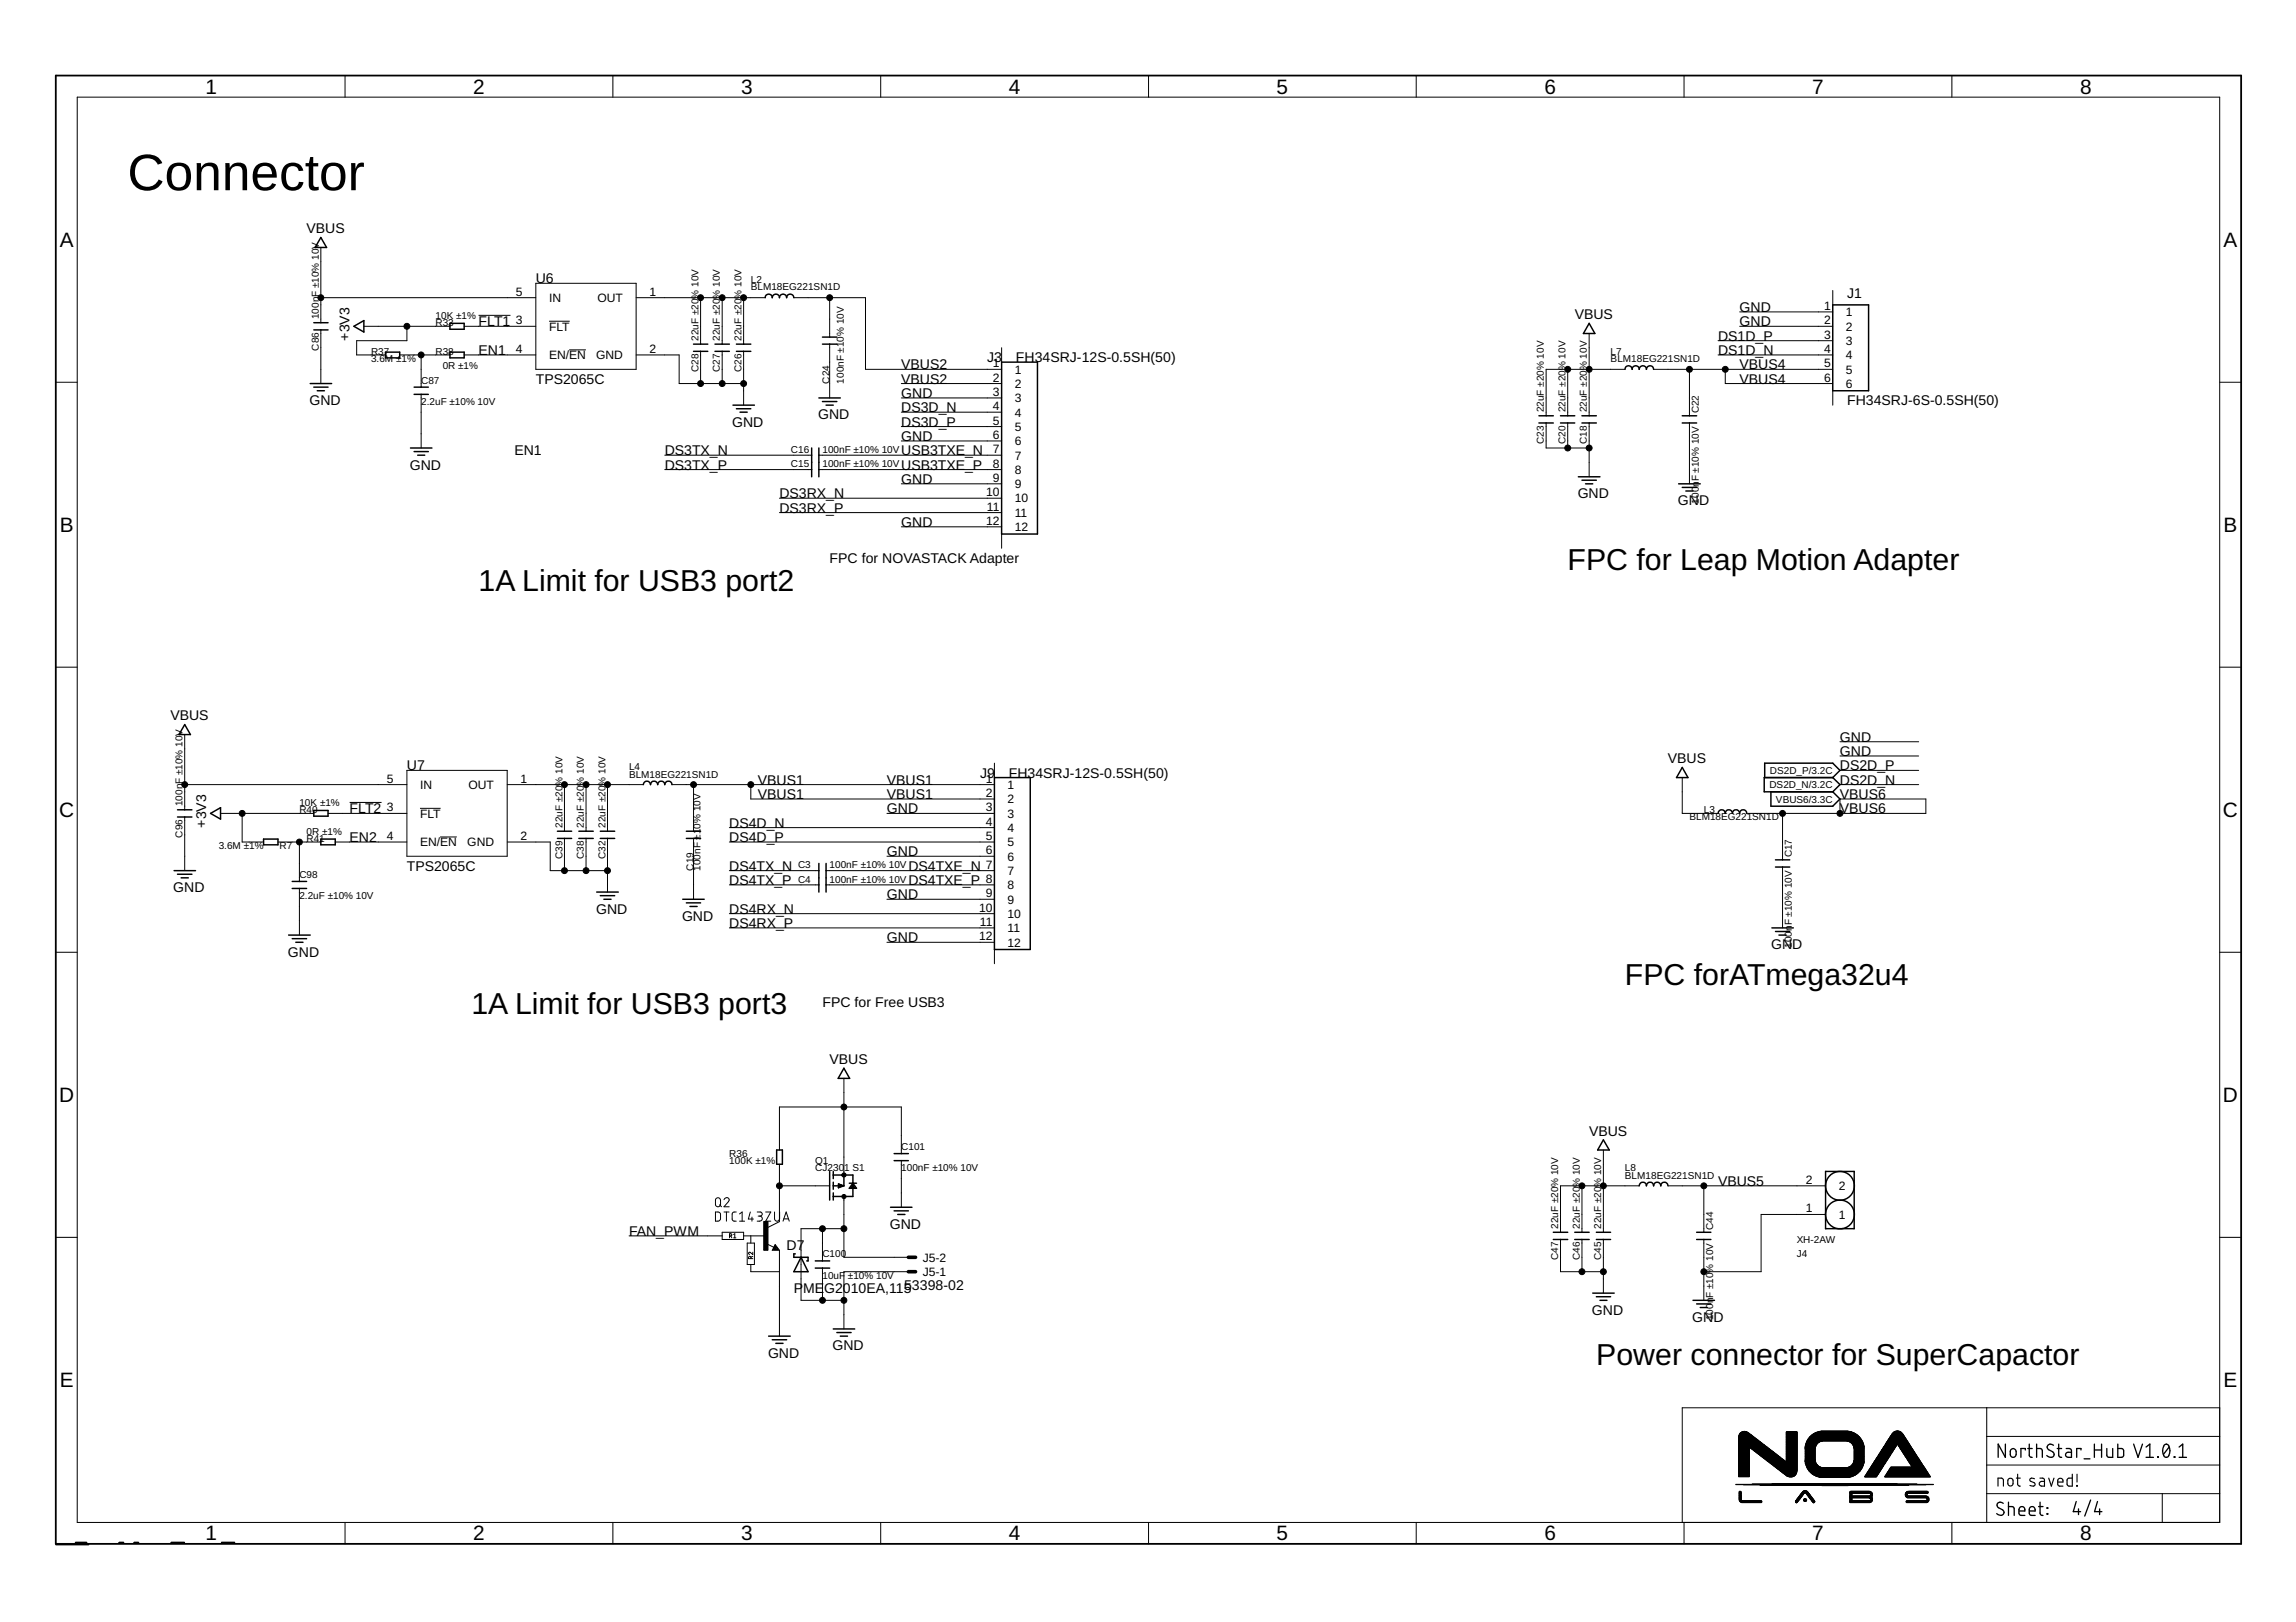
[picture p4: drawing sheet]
<svg xmlns="http://www.w3.org/2000/svg" width="297mm" height="210mm" viewBox="0 0 297 210" stroke-linecap="round" stroke-linejoin="round" font-family="sans-serif">
<defs><g id="words">
<text font-size="6.6" x="16.5" y="24.6">Connector</text>
<g font-size="3.9">
<text x="61.9" y="76.5">1A Limit for USB3 port2</text>
<text x="202.8" y="73.7">FPC for Leap Motion Adapter</text>
<text x="61" y="131.2">1A Limit for USB3 port3</text>
<text x="210.2" y="127.5">FPC forATmega32u4</text>
<text x="206.5" y="176.6">Power connector for SuperCapactor</text>
</g>
<g font-size="2.7">
<text x="26.6" y="12.1">1</text>
<text x="61.2" y="12.1">2</text>
<text x="95.9" y="12.1">3</text>
<text x="130.5" y="12.1">4</text>
<text x="165.2" y="12.1">5</text>
<text x="199.8" y="12.1">6</text>
<text x="234.5" y="12.1">7</text>
<text x="269.1" y="12.1">8</text>
<text x="7.7" y="32">A</text>
<text x="287.7" y="32">A</text>
<text x="7.7" y="68.9">B</text>
<text x="287.7" y="68.9">B</text>
<text x="7.6" y="105.7">C</text>
<text x="287.6" y="105.7">C</text>
<text x="7.6" y="142.6">D</text>
<text x="287.6" y="142.6">D</text>
<text x="7.7" y="179.5">E</text>
<text x="287.7" y="179.5">E</text>
<text x="26.6" y="199.4">1</text>
<text x="61.2" y="199.4">2</text>
<text x="95.9" y="199.4">3</text>
<text x="130.5" y="199.4">4</text>
<text x="165.2" y="199.4">5</text>
<text x="199.8" y="199.4">6</text>
<text x="234.5" y="199.4">7</text>
<text x="269.1" y="199.4">8</text>
</g>
<g font-size="1.8">
<text x="39.7" y="30.2">VBUS</text>
<text x="69.3" y="36.7">U6</text>
<text x="203.7" y="41.3">VBUS</text>
<text x="225.1" y="40.4">GND</text>
<text x="239" y="38.5">J1</text>
<text x="45.2" y="44.1" transform="rotate(-90 45.2 44.1)">+3V3</text>
<text x="61.9" y="42.2">FLT1</text>
<text x="61.9" y="45.9">EN1</text>
<text x="116.6" y="47.8">VBUS2</text>
<text x="127.7" y="46.9">J3</text>
<text x="131.4" y="46.9">FH34SRJ-12S-0.5SH(50)</text>
<text x="222.3" y="44.1">DS1D_P</text>
<text x="222.3" y="45.9">DS1D_N</text>
<text x="225.1" y="42.2">GND</text>
<text x="225.1" y="47.8">VBUS4</text>
<text x="40" y="52.4">GND</text>
<text x="69.3" y="49.6">TPS2065C</text>
<text x="116.6" y="51.5">GND</text>
<text x="116.6" y="53.3">DS3D_N</text>
<text x="116.6" y="49.6">VBUS2</text>
<text x="225.1" y="49.6">VBUS4</text>
<text x="239" y="52.4">FH34SRJ-6S-0.5SH(50)</text>
<text x="66.5" y="58.9">EN1</text>
<text x="86" y="58.9">DS3TX_N</text>
<text x="94.7" y="55.2">GND</text>
<text x="105.8" y="54.3">GND</text>
<text x="116.6" y="57.1">GND</text>
<text x="116.6" y="58.9">USB3TXE_N</text>
<text x="116.6" y="55.2">DS3D_P</text>
<text x="53" y="60.8">GND</text>
<text x="86" y="60.8">DS3TX_P</text>
<text x="100.8" y="64.5">DS3RX_N</text>
<text x="116.6" y="62.6">GND</text>
<text x="116.6" y="60.8">USB3TXE_P</text>
<text x="204.1" y="64.5">GND</text>
<text x="217.1" y="65.4">GND</text>
<text x="100.8" y="66.3">DS3RX_P</text>
<text x="116.6" y="68.2">GND</text>
<text x="107.3" y="72.8">FPC for NOVASTACK Adapter</text>
<text x="22" y="93.2">VBUS</text>
<text x="238" y="96">GND</text>
<text x="52.6" y="99.7">U7</text>
<text x="98.1" y="101.5">VBUS1</text>
<text x="114.7" y="101.5">VBUS1</text>
<text x="126.8" y="100.6">J9</text>
<text x="130.5" y="100.6">FH34SRJ-12S-0.5SH(50)</text>
<text x="215.8" y="98.8">VBUS</text>
<text x="238" y="97.8">GND</text>
<text x="238" y="101.5">DS2D_N</text>
<text x="238" y="99.7">DS2D_P</text>
<text x="26.7" y="107.1" transform="rotate(-90 26.7 107.1)">+3V3</text>
<text x="45.2" y="105.3">FLT2</text>
<text x="94.4" y="107.1">DS4D_N</text>
<text x="98.1" y="103.4">VBUS1</text>
<text x="114.7" y="105.3">GND</text>
<text x="114.7" y="103.4">VBUS1</text>
<text x="238" y="103.4">VBUS6</text>
<text x="238" y="105.3">VBUS6</text>
<text x="45.2" y="109">EN2</text>
<text x="52.6" y="112.7">TPS2065C</text>
<text x="94.4" y="112.7">DS4TX_N</text>
<text x="94.4" y="109">DS4D_P</text>
<text x="114.7" y="110.8">GND</text>
<text x="117.5" y="112.7">DS4TXE_N</text>
<text x="22.4" y="115.4">GND</text>
<text x="77.1" y="118.2">GND</text>
<text x="88.2" y="119.2">GND</text>
<text x="94.4" y="118.2">DS4RX_N</text>
<text x="94.4" y="114.5">DS4TX_P</text>
<text x="114.7" y="116.4">GND</text>
<text x="117.5" y="114.5">DS4TXE_P</text>
<text x="37.3" y="123.8">GND</text>
<text x="94.4" y="120.1">DS4RX_P</text>
<text x="114.7" y="121.9">GND</text>
<text x="229.1" y="122.9">GND</text>
<text x="106.4" y="130.3">FPC for Free USB3</text>
<text x="107.3" y="137.7">VBUS</text>
<text x="205.6" y="147">VBUS</text>
<text x="222.3" y="153.4">VBUS5</text>
<text x="81.4" y="159.9">FAN_PWM</text>
<text x="101.8" y="161.8">D7</text>
<text x="115.1" y="159">GND</text>
<text x="102.7" y="167.4">P</text>
<text x="103.9" y="167.4">MEG2010EA,115</text>
<text x="117" y="166.9">53398-02</text>
<text x="206" y="170.1">GND</text>
<text x="218.9" y="171.1">GND</text>
<text x="99.4" y="175.7">GND</text>
<text x="107.7" y="174.8">GND</text>
</g>
<g font-size="1.6">
<text x="66.8" y="38.3">5</text>
<text x="66.8" y="42">3</text>
<text x="71" y="39.1">IN</text>
<text x="77.3" y="39.1">OUT</text>
<text x="84" y="38.3">1</text>
<text x="236" y="40.1">1</text>
<text x="236" y="42">2</text>
<text x="238.8" y="40.9">1</text>
<text x="66.8" y="45.7">4</text>
<text x="71" y="42.8">FLT</text>
<text x="71" y="46.5">EN/EN</text>
<text x="77.1" y="46.5">GND</text>
<text x="84" y="45.7">2</text>
<text x="128.5" y="47.5">1</text>
<text x="236" y="43.8">3</text>
<text x="236" y="45.7">4</text>
<text x="236" y="47.5">5</text>
<text x="238.8" y="42.8">2</text>
<text x="238.8" y="44.6">3</text>
<text x="238.8" y="46.5">4</text>
<text x="128.5" y="49.4">2</text>
<text x="128.5" y="51.2">3</text>
<text x="128.5" y="53.1">4</text>
<text x="131.3" y="48.3">1</text>
<text x="131.3" y="50.2">2</text>
<text x="131.3" y="52.1">3</text>
<text x="131.3" y="53.9">4</text>
<text x="236" y="49.4">6</text>
<text x="238.8" y="48.3">5</text>
<text x="238.8" y="50.2">6</text>
<text x="128.5" y="54.9">5</text>
<text x="128.5" y="56.8">6</text>
<text x="128.5" y="58.7">7</text>
<text x="131.3" y="55.8">5</text>
<text x="131.3" y="57.6">6</text>
<text x="131.3" y="59.5">7</text>
<text x="127.6" y="64.2">10</text>
<text x="128.5" y="60.5">8</text>
<text x="128.5" y="62.4">9</text>
<text x="131.3" y="61.3">8</text>
<text x="131.3" y="63.2">9</text>
<text x="131.3" y="65">10</text>
<text x="127.6" y="67.9">12</text>
<text x="127.7" y="66.1">11</text>
<text x="131.3" y="66.9">11</text>
<text x="131.3" y="68.7">12</text>
<text x="50.1" y="101.3">5</text>
<text x="67.3" y="101.3">1</text>
<text x="127.5" y="101.3">1</text>
<text x="50.1" y="105">3</text>
<text x="54.3" y="102.1">IN</text>
<text x="54.3" y="105.8">FLT</text>
<text x="60.6" y="102.1">OUT</text>
<text x="127.5" y="103.1">2</text>
<text x="127.5" y="105">3</text>
<text x="127.5" y="106.8">4</text>
<text x="130.4" y="102.1">1</text>
<text x="130.4" y="104">2</text>
<text x="130.4" y="105.8">3</text>
<text x="130.4" y="107.7">4</text>
<text x="50.1" y="108.7">4</text>
<text x="54.3" y="109.5">EN/EN</text>
<text x="60.4" y="109.5">GND</text>
<text x="67.3" y="108.7">2</text>
<text x="127.5" y="108.7">5</text>
<text x="127.5" y="110.6">6</text>
<text x="127.5" y="112.4">7</text>
<text x="130.4" y="109.5">5</text>
<text x="130.4" y="111.4">6</text>
<text x="130.4" y="113.2">7</text>
<text x="126.7" y="118">10</text>
<text x="126.8" y="119.8">11</text>
<text x="127.5" y="114.3">8</text>
<text x="127.5" y="116.1">9</text>
<text x="130.4" y="115.1">8</text>
<text x="130.4" y="116.9">9</text>
<text x="130.4" y="118.8">10</text>
<text x="126.7" y="121.7">12</text>
<text x="130.4" y="120.6">11</text>
<text x="130.4" y="122.5">12</text>
<text x="233.6" y="153.2">2</text>
<text x="237.9" y="154">2</text>
<text x="233.6" y="156.9">1</text>
<text x="237.9" y="157.7">1</text>
<text x="119.4" y="165.1">J5-1</text>
<text x="119.4" y="163.3">J5-2</text>
</g>
<g font-size="1.3">
<text x="41.2" y="41.3" transform="rotate(-90 41.2 41.3)">100nF ±10% 10V</text>
<text x="56.3" y="41.3">10K ±1%</text>
<text x="97.1" y="37.6">BLM18EG221SN1D</text>
<text x="97.1" y="36.7">L2</text>
<text x="41.2" y="45.4" transform="rotate(-90 41.2 45.4)">C86</text>
<text x="48" y="46.9">3.6M ±1%</text>
<text x="48" y="45.9">R37</text>
<text x="56.3" y="42.2">R33</text>
<text x="56.3" y="45.9">R38</text>
<text x="57.3" y="47.8">0R ±1%</text>
<text x="90.4" y="44.1" transform="rotate(-90 90.4 44.1)">22uF ±20% 10V</text>
<text x="93.1" y="44.1" transform="rotate(-90 93.1 44.1)">22uF ±20% 10V</text>
<text x="95.9" y="44.1" transform="rotate(-90 95.9 44.1)">22uF ±20% 10V</text>
<text x="208.4" y="46.9">BLM18EG221SN1D</text>
<text x="208.4" y="45.9">L7</text>
<text x="54.5" y="52.4">2.2uF ±10% 10V</text>
<text x="54.5" y="49.6">C87</text>
<text x="90.4" y="48.2" transform="rotate(-90 90.4 48.2)">C28</text>
<text x="93.1" y="48.2" transform="rotate(-90 93.1 48.2)">C27</text>
<text x="95.9" y="48.2" transform="rotate(-90 95.9 48.2)">C26</text>
<text x="107.3" y="49.6" transform="rotate(-90 107.3 49.6)">C24</text>
<text x="109.2" y="49.6" transform="rotate(-90 109.2 49.6)">100nF ±10% 10V</text>
<text x="199.7" y="53.3" transform="rotate(-90 199.7 53.3)">22uF ±20% 10V</text>
<text x="202.5" y="53.3" transform="rotate(-90 202.5 53.3)">22uF ±20% 10V</text>
<text x="205.3" y="53.3" transform="rotate(-90 205.3 53.3)">22uF ±20% 10V</text>
<text x="219.8" y="53.5" transform="rotate(-90 219.8 53.5)">C22</text>
<text x="102.3" y="58.6">C16</text>
<text x="106.4" y="58.6">100nF ±10% 10V</text>
<text x="199.7" y="57.4" transform="rotate(-90 199.7 57.4)">C23</text>
<text x="202.5" y="57.4" transform="rotate(-90 202.5 57.4)">C20</text>
<text x="205.3" y="57.4" transform="rotate(-90 205.3 57.4)">C18</text>
<text x="102.3" y="60.5">C15</text>
<text x="106.4" y="60.5">100nF ±10% 10V</text>
<text x="219.8" y="65.2" transform="rotate(-90 219.8 65.2)">100n</text>
<text x="219.8" y="62.3" transform="rotate(-90 219.8 62.3)">F ±10% 10V</text>
<text x="81.4" y="100.6">BLM18EG221SN1D</text>
<text x="81.4" y="99.7">L4</text>
<text x="229" y="100.2">DS2D_P/3.2C</text>
<text x="23.6" y="104.3" transform="rotate(-90 23.6 104.3)">100nF ±10% 10V</text>
<text x="38.7" y="104.3">10K ±1%</text>
<text x="38.7" y="105.3">R40</text>
<text x="72.8" y="107.1" transform="rotate(-90 72.8 107.1)">22uF ±20% 10V</text>
<text x="75.5" y="107.1" transform="rotate(-90 75.5 107.1)">22uF ±20% 10V</text>
<text x="78.3" y="107.1" transform="rotate(-90 78.3 107.1)">22uF ±20% 10V</text>
<text x="218.6" y="106.2">BLM18EG221SN1D</text>
<text x="220.4" y="105.3">L3</text>
<text x="228.9" y="102">DS2D_N/3.2C</text>
<text x="229.8" y="103.9">VBUS6/3.3C</text>
<text x="23.6" y="108.4" transform="rotate(-90 23.6 108.4)">C96</text>
<text x="28.3" y="109.9">3.6M ±1%</text>
<text x="36.2" y="109.9">R7</text>
<text x="38.7" y="113.6">C98</text>
<text x="39.7" y="108">0R ±1%</text>
<text x="39.7" y="109">R41</text>
<text x="72.8" y="111.2" transform="rotate(-90 72.8 111.2)">C39</text>
<text x="75.5" y="111.2" transform="rotate(-90 75.5 111.2)">C38</text>
<text x="78.3" y="111.2" transform="rotate(-90 78.3 111.2)">C32</text>
<text x="89.7" y="112.7" transform="rotate(-90 89.7 112.7)">C19</text>
<text x="90.6" y="112.7" transform="rotate(-90 90.6 112.7)">100nF ±10% 10V</text>
<text x="103.3" y="112.4">C3</text>
<text x="107.3" y="112.4">100nF ±10% 10V</text>
<text x="231.8" y="111" transform="rotate(-90 231.8 111)">C17</text>
<text x="38.7" y="116.4">2.2uF ±10% 10V</text>
<text x="103.3" y="114.2">C4</text>
<text x="107.3" y="114.2">100nF ±10% 10V</text>
<text x="231.8" y="119.8" transform="rotate(-90 231.8 119.8)">F ±10% 10V</text>
<text x="231.8" y="122.6" transform="rotate(-90 231.8 122.6)">100n</text>
<text x="94.4" y="149.7">R36</text>
<text x="116.6" y="148.8">C101</text>
<text x="94.4" y="150.7">100K ±1%</text>
<text x="105.5" y="151.6">CJ2301 S1</text>
<text x="105.5" y="150.7">Q1</text>
<text x="116.6" y="151.6">100nF ±10% 10V</text>
<text x="210.2" y="152.5">BLM18EG221SN1D</text>
<text x="210.2" y="151.6">L8</text>
<text x="201.6" y="159" transform="rotate(-90 201.6 159)">22uF ±20% 10V</text>
<text x="204.4" y="159" transform="rotate(-90 204.4 159)">22uF ±20% 10V</text>
<text x="207.2" y="159" transform="rotate(-90 207.2 159)">22uF ±20% 10V</text>
<text x="221.6" y="159.2" transform="rotate(-90 221.6 159.2)">C44</text>
<text x="232.5" y="160.9">XH-2AW</text>
<text x="106.4" y="165.5">10uF</text>
<text x="106.4" y="162.7">C100</text>
<text x="109.7" y="165.5">±10% 10V</text>
<text x="201.6" y="163.1" transform="rotate(-90 201.6 163.1)">C47</text>
<text x="204.4" y="163.1" transform="rotate(-90 204.4 163.1)">C46</text>
<text x="207.2" y="163.1" transform="rotate(-90 207.2 163.1)">C45</text>
<text x="221.6" y="168" transform="rotate(-90 221.6 168)">F ±10% 10V</text>
<text x="232.5" y="162.7">J4</text>
<text x="221.6" y="170.8" transform="rotate(-90 221.6 170.8)">100n</text>
</g>
</g></defs>
<g fill="none" stroke="#000" stroke-width=".13">
<path d="M10 12.6h277.2v184.4h-277.2zM44.6 9.8v2.8M79.3 9.8v2.8M113.9 9.8v2.8M148.6 9.8v2.8M183.2 9.8v2.8M217.9 9.8v2.8M252.5 9.8v2.8M41.5 38.5h27.8M41.5 32v9.8M69.3 36.7h13v11.1h-13zM82.3 38.5h16.7"/>
<path d="M90.6 38.5v6M93.4 38.5v6M96.2 38.5v6M102.7 38.5h9.3v9.3h17.6M107.3 38.5v5.1M237.1 37.6v1.9M7.2 49.5h2.8M41.5 42.7v6.9M47.1 42.2h11.1M51.7 45.9h6.5M52.6 42.2v1.9h-6.5v1.8h3.8M54.5 45.9v4.2"/>
<path d="M54.5 51v7M60 42.2h9.3M60 45.9h9.3M61.9 40.8h4.1M71 41.6h2.7M73.6 45.3h2.2M82.3 45.9h5.6v3.7h8.3M86 58.9h19M90.6 45.5v4.1M93.4 45.5v4.1M96.2 45.5v6.9M105.9 58.9h23.7"/>
<path d="M107.3 44.5v7M116.6 49.6h13M116.6 51.5h13M116.6 53.3h13M116.6 55.2h13M116.6 57.1h13M129.6 45v1.9M200 54.7v3.3h5.6M202.8 47.8v6M202.8 54.7v3.3M205.6 43.2v10.6M205.6 54.7v7"/>
<path d="M210.2 47.8h-10.2v6M213.9 47.8h23.2M218.6 47.8v6M218.6 54.7v7.9M222.3 45.9h14.8M222.3 44.1h14.8M223.2 47.8v1.8h13.9M225.1 42.2h12M225.1 40.4h12M237.1 50.6v1.8M287.2 49.5h2.7M86 60.8h19"/>
<path d="M100.8 64.5h28.8M100.8 66.3h28.8M105.9 60.8h23.7M116.6 62.6h13M116.6 68.2h13M129.6 69.1v1.9M7.2 86.3h2.8M23.9 95.1v9.7M52.6 99.7h13v11.1h-13zM128.7 98.8v1.8M238 99.7h10.2M238 96h10.2"/>
<path d="M238 97.8h10.2M287.2 86.3h2.7M23.9 101.5h28.7M23.9 105.7v7M28.5 105.3h12.1M31.3 105.3v3.7h2.8M36 109h5.5M38.7 109v5.1M38.7 115v6M42.4 105.3h10.2M43.4 109h9.2M45.2 103.8h4.2"/>
<path d="M54.3 104.6h2.7M56.9 108.3h2.2M65.6 101.5h17.6M65.6 109h5.6v3.7h7.4M73 101.5v6.1M73 108.5v4.2M75.8 101.5v6.1M75.8 108.5v4.2M78.6 101.5v6.1M78.6 108.5v6.9M86.9 101.5h41.8M89.7 101.5v6.1"/>
<path d="M89.7 108.5v7.9M94.4 107.1h34.3M94.4 109h34.3M94.4 112.7h11.5M94.4 114.5h11.5M94.4 118.2h34.3M97.1 101.5v1.9h31.6M106.9 112.7h21.8M106.9 114.5h21.8M114.7 105.3h14M114.7 110.8h14M114.7 116.4h14"/>
<path d="M217.6 100.6v4.7h4.7M226 105.3h23.2v-1.9h-11.2v1.9M230.6 105.3v6M230.6 112.2v7.9M238 101.5h10.2M7.2 123.2h2.8M94.4 120.1h34.3M109.2 139.6v12.5M114.7 121.9h14M128.7 122.9v1.8M287.2 123.2h2.7M81.4 159.9h12"/>
<path d="M92.6 156.8h.3a.33 .33 0 0 1 .3 .4v.6l-.2 .2h-.4zM92.6 155.2a.34 .34 0 0 1 .4-.2 .34 .34 0 0 1 .2 .3v.6a.33 .33 0 0 1-.3 .3 .33 .33 0 0 1-.3-.3zM93.1 155.9l.2 .3M93.4 159.5h2.8v.9h-2.8zM93.7 155.3a.33 .33 0 0 1 .4-.3 .33 .33 0 0 1 .1 .5l-.5 .7h.6M93.7 156.8h.6M94 156.8v1.2M94.4 160h.1M94.5 160l.2-.3h-.3v.5M94.6 160l.1 .2M94.9 159.8l.2-.1v.5M95.2 156.8l-.4 .1-.1 .2v.8l.2 .1h.3"/>
<path d="M95.7 158h.6M95.7 157.1l.3-.3v1.2M96.2 159.9h2.8M97.1 156.8l-.3 1h.7M97.1 159.9v1M97.3 157.5v.5M98 156.8l.5 .1a.27 .27 0 0 1 .1 .3 .27 .27 0 0 1-.3 .2h-.2M98.3 157.4a.33 .33 0 0 1 .3 .3 .33 .33 0 0 1-.3 .3h-.3M99.1 156.8h.6l-.6 1.2h.6M100.2 156.8v.9a.33 .33 0 0 0 .3 .3 .33 .33 0 0 0 .4-.3M100.8 148.8v-5.5h15.8v6M100.8 150.7v7.4l-1.4 .7"/>
<path d="M100.8 153.5h6.5M101.3 158l.4-1.2 .4 1.2M101.4 157.7h.6M106.4 159v4.2M108.9 153.5h.3M109.2 154.8v7.9h8.3M109.2 159h-5.6v9.3h5.6M116.6 150.2v6M204.7 153.5v6M207.4 148.8v10.7M212.1 153.5h-10.2v6M215.8 153.5h20.4"/>
<path d="M220.4 153.5v6M236.2 157.2h-8.4v7.4h-7.4M7.2 160.1h2.8M94.9 160.2h.3M96.7 160.9h.9v2.7h-.9zM97.1 163.6v1h3.7M97.2 162.9l-.1-.3h-.2l-.1 .3h.6M97.4 162.1v.2l-.3-.2a.15 .15 0 0 0-.3 0 .15 .15 0 0 0 .2 .2M97.4 162.6l-.2 .1M99.2 161l.9 .4M100.3 161.1l.5 .7h-.9zM100.8 161.8v11.1"/>
<path d="M106.4 164.1v4.2M117.5 164.6h-8.3v7.4M201.9 160.4v4.2h5.5M204.7 160.4v4.2M207.4 160.4v6.9M220.4 160.4v7.9M287.2 160.1h2.7M44.6 197v2.8M79.3 197v2.8M113.9 197v2.8M148.6 197v2.8M183.2 197v2.8"/>
<path d="M217.9 197v2.8M252.5 197v2.8M257 193.3h30.2M257 182.2v14.8M257 189.6h30.2M257 185.9h30.2M279.7 193.3v3.7M287.2 182.2h-69.6v14.8"/>
</g>
<g fill="none" stroke="#000" stroke-width=".19">
<path d="M41.5 30.7l.7 1.3h-1.4zM99 38.5a.46 .46 0 0 1 .5-.4 .46 .46 0 0 1 .4 .4 .47 .47 0 0 1 .5-.4 .47 .47 0 0 1 .4 .4 .47 .47 0 0 1 .5-.4 .47 .47 0 0 1 .5 .4 .47 .47 0 0 1 .4-.4 .47 .47 0 0 1 .5 .4M237.1 39.5h4.6v11.1h-4.6zM40.1 49.6h2.8M40.6 42.7h1.8M40.6 41.8h1.8M40.6 50.1h1.8M41 50.6h1M45.8 42.2l1.3-.7v1.5zM49.9 45.6h1.8v.7h-1.8zM53.1 58h2.8M53.6 50.1h1.8"/>
<path d="M53.6 51h1.8M53.6 58.4h1.8M54 58.9h.9M58.2 41.8h1.8v.8h-1.8zM58.2 45.6h1.8v.7h-1.8zM89.7 44.5h1.9M89.7 45.5h1.9M92.5 44.5h1.9M92.5 45.5h1.9M94.8 52.4h2.8M95.3 44.5h1.8M95.3 52.9h1.8"/>
<path d="M95.3 45.5h1.8M95.7 53.3h1M105 58v3.7M105.9 58v3.7M105.9 51.5h2.8M106.4 43.6h1.9M106.4 44.5h1.9M106.4 52h1.9M106.9 52.4h.9M129.6 46.9h4.6v22.2h-4.6zM199.1 53.8h1.9M199.1 54.7h1.9"/>
<path d="M201.9 53.8h1.8M201.9 54.7h1.8M204.7 53.8h1.8M204.7 54.7h1.8M205.6 41.8l.7 1.4h-1.4zM210.2 47.8a.47 .47 0 0 1 .5-.5 .47 .47 0 0 1 .5 .5 .46 .46 0 0 1 .4-.5 .46 .46 0 0 1 .5 .5 .47 .47 0 0 1 .4-.5 .47 .47 0 0 1 .5 .5 .47 .47 0 0 1 .5-.5 .47 .47 0 0 1 .4 .5M217.6 53.8h1.9M217.6 54.7h1.9M204.2 61.7h2.8M204.7 62.1h1.8M205.1 62.6h1M217.2 62.6h2.8"/>
<path d="M217.6 63.1h1.9M218.1 63.5h.9M23.9 93.8l.7 1.3h-1.4zM217.6 99.3l.8 1.3h-1.5zM22.5 112.7h2.8M23 105.7h1.8M23 104.8h1.8M23 113.1h1.8M23.4 113.6h1M27.2 105.3l1.3-.8v1.5zM34.1 108.6h1.9v.7h-1.9zM37.8 115h1.9"/>
<path d="M37.8 114.1h1.9M40.6 104.9h1.8v.7h-1.8zM41.5 108.6h1.9v.7h-1.9zM72.1 107.6h1.9M72.1 108.5h1.9M74.9 107.6h1.9M74.9 108.5h1.9M77.2 115.4h2.8M77.7 107.6h1.8M77.7 108.5h1.8M77.7 115.9h1.8M78.1 116.4h1"/>
<path d="M83.2 101.5a.47 .47 0 0 1 .5-.4 .47 .47 0 0 1 .5 .4 .47 .47 0 0 1 .4-.4 .47 .47 0 0 1 .5 .4 .46 .46 0 0 1 .4-.4 .46 .46 0 0 1 .5 .4 .47 .47 0 0 1 .5-.4 .47 .47 0 0 1 .4 .4M88.3 116.4h2.8M88.8 107.6h1.8M88.8 108.5h1.8M88.8 116.8h1.8M89.3 117.3h.9M105.9 111.7v3.7M106.9 111.7v3.7M128.7 100.6h4.6v22.3h-4.6zM222.3 105.3a.47 .47 0 0 1 .4-.5 .47 .47 0 0 1 .5 .5 .47 .47 0 0 1 .5-.5 .47 .47 0 0 1 .4 .5 .47 .47 0 0 1 .5-.5 .47 .47 0 0 1 .5 .5 .46 .46 0 0 1 .4-.5 .46 .46 0 0 1 .5 .5M228.3 100.6v-1.8h8.8l.9 .9-.9 .9M229.1 102.5v1.8h8l.9-.9-.9-.9"/>
<path d="M229.7 111.3h1.8M229.7 112.2h1.8M237.1 100.6h-8.9v1.9h8.9M237.1 100.6l.9 .9-.9 1M37.3 121h2.8M37.8 121.5h1.9M38.3 121.9h.9M109.2 138.2l.7 1.4h-1.5zM229.2 120.1h2.8M229.7 120.5h1.8M230.1 121h1M100.5 148.8h.7v1.9h-.7z"/>
<path d="M107.3 151.6v3.7M107.8 152.1h2.5v2.7h-2.5M107.8 151.6v.9M107.8 153v.9M107.8 154.4v.9M107.8 153.5h1.1M108.5 153.2l.7 .3M108.5 153.2v.5M108.5 153.2l.4 .3M108.8 153.4l-.3 .3M108.9 153.5l-.4 .2M109.2 152.1v1.4"/>
<path d="M109.2 153.5l-.7 .2M109.9 153.1h.9M110.3 153.1l.5 .7h-.9zM110.3 153.5l-.2 .3M110.3 153.5l.3 .3M110.3 153.5l-.2 .2M110.3 153.5l.3 .2M115.2 156.2h2.8M115.7 149.3h1.8M115.7 150.2h1.8M115.7 156.7h1.8M116.1 157.2h1"/>
<path d="M201 159.5h1.8M203.7 159.5h1.9M206.5 159.5h1.9M207.4 147.5l.8 1.3h-1.5zM212.1 153.5a.47 .47 0 0 1 .4-.5 .47 .47 0 0 1 .5 .5 .47 .47 0 0 1 .5-.5 .47 .47 0 0 1 .4 .5 .47 .47 0 0 1 .5-.5 .47 .47 0 0 1 .5 .5 .47 .47 0 0 1 .4-.5 .47 .47 0 0 1 .5 .5M219.5 159.5h1.8M236.2 151.6h3.7v7.4h-3.7zM99.4 172.9h2.8M99.9 173.4h1.9M100.3 161.4l.1 .2h-.3l.2-.4 .3 .5h-.5M100.4 173.8h.9M102.9 162.3h-.2v.4h1.8v.5h-.1"/>
<path d="M103.6 162.7l.9 1.9h-1.8zM105.5 164.1h1.8M105.5 163.2h1.8M107.8 172h2.8M108.3 172.4h1.8M108.7 172.9h.9M201 160.4h1.8M203.7 160.4h1.9M206.1 167.3h2.7M206.5 160.4h1.9M206.5 167.8h1.9M207 168.3h.9"/>
<path d="M219 168.3h2.8M219.5 160.4h1.8M219.5 168.7h1.8M220 169.2h.9"/>
<circle cx="238" cy="153.5" r="1.86"/>
<circle cx="238" cy="157.2" r="1.86"/>
</g>
<g fill="none" stroke="#000" stroke-width=".17">
<path d="M259.2 194.5a.44 .44 0 0 0-.6-.1 .44 .44 0 0 0-.2 .5l.2 .2 .5 .3a.39 .39 0 0 1 .1 .5 .39 .39 0 0 1-.5 .2l-.4-.2M259.4 186.9v1.7l-.9-1.7v1.7M259.8 195h.6l.2 .1v1M259.8 194.4v1.7M260.2 187.6a.39 .39 0 0 1 .4-.1 .39 .39 0 0 1 .2 .3v.4a.38 .38 0 0 1-.3 .4 .38 .38 0 0 1-.4-.4v-.5zM261.2 195.5h.8a.4 .4 0 0 0-.3-.5 .4 .4 0 0 0-.5 .3l.1 .7 .7 .1M262 187.6v-.1h-.5v1.1M262.3 187.5h.6M262.5 195.5h.8a.4 .4 0 0 0-.3-.5 .4 .4 0 0 0-.5 .3l.1 .7 .7 .1M262.5 186.9l.1 1.5 .1 .2h.2M263.5 187.5h.6l.1 .2v.9M263.5 186.9v1.7"/>
<path d="M263.7 195h.6M263.9 194.4v1.5l.2 .2h.2M264.8 195.1l.1 .1zM264.8 195.9l.1 .1zM265.7 187a.45 .45 0 0 0-.6-.1 .45 .45 0 0 0-.2 .5l.1 .2 .6 .3a.4 .4 0 0 1 .1 .5 .4 .4 0 0 1-.5 .2l-.4-.2M266.1 187.5h.6M266.3 186.9l.1 1.5 .1 .2h.2M267.3 187.5h.5l.2 .1v1h-.4a.33 .33 0 0 1-.4-.3 .33 .33 0 0 1 .4-.4h.4M268.6 194.3l-.4 1.3h1M268.9 195.3v.7M269.2 187.6v-.1h-.5v1.1M269.6 188.8h.8"/>
<path d="M270.5 194.1l-.8 2.1M271 186.9v1.7M271 187.6h.9M271.4 194.3l-.4 1.3h.9M271.6 195.3v.7M271.9 186.9v1.7M272.6 187.5v.9l.3 .2h.4v-1.1M274 186.9v1.7h.6l.1-.3v-.7l-.1-.1h-.6M276 186.9l.6 1.7 .6-1.7M277.6 188.6h1M277.6 187.3l.5-.4v1.7M279.1 188.5l.1 .1z"/>
<path d="M280 187a.34 .34 0 0 1 .3-.1 .34 .34 0 0 1 .3 .2 1.21 1.21 0 0 1-.2 1.5 .34 .34 0 0 1-.5-.2 1.38 1.38 0 0 1 .1-1.4zM280.6 187.3l-.7 .9M281.3 188.5l.1 .1zM281.9 188.6h1M281.9 187.3l.5-.4v1.7"/>
</g>
<path d="M7.2 9.8h282.7v190h-282.7z" fill="none" stroke="#000" stroke-width=".23"/>
<g fill="#000" stroke="#000" stroke-width=".13">
<path d="M98.8 158.1h.6v3.7h-.6zM7.2 199.9h4.3zM9.7 199.6h1.5zM9.8 199.6h1.4zM9.9 199.6l1.3 .1zM15.4 199.6l.6 .1zM15.4 199.6h.6zM17.3 199.6h.6zM17.4 199.6l.5 .1zM22.1 199.6l1.6 .1zM22.1 199.6h1.7zM22.1 199.6h1.8z"/>
<path d="M28.6 199.6h1.8zM28.7 199.6l1.5 .1zM28.7 199.6h1.6zM224.6 192.1h25.5zM224.9 191.1h1.4zM224.9 191l1.4 .1zM224.9 191h1.4zM224.9 190.9l1.4 .1zM224.9 190.9h1.4zM224.9 190.8l1.4 .1zM224.9 190.8h1.4zM224.9 190.7l1.4 .1z"/>
<path d="M224.9 190.7h1.4zM224.9 190.6l1.4 .1zM224.9 190.6h1.4zM224.9 190.5l1.4 .1zM224.9 190.5h1.4zM224.9 190.4l1.4 .1zM224.9 190.4h1.4zM224.9 190.3l1.4 .1zM224.9 190.3h1.4zM224.9 190.2l1.4 .1zM224.9 190.2h1.4zM224.9 190.1l1.4 .1z"/>
<path d="M224.9 190.1h1.4zM224.9 190l1.4 .1zM224.9 190h1.4zM224.9 189.9l1.4 .1zM224.9 189.9h1.4zM224.9 189.8l1.4 .1zM224.9 189.8h1.4zM224.9 189.7l1.4 .1zM224.9 189.7h1.4zM224.9 189.6l1.4 .1zM224.9 189.6h1.4zM224.9 189.5l1.4 .1z"/>
<path d="M224.9 189.5h1.4zM224.9 189.4l1.4 .1zM224.9 189.4h1.4zM224.9 189.3l1.4 .1zM224.9 189.3h1.4zM224.9 189.2l1.4 .1zM224.9 189.2h1.4zM224.9 189.1l1.4 .1zM224.9 189.1h1.4zM224.9 189l1.4 .1zM224.9 189h1.4zM224.9 188.9l1.4 .1z"/>
<path d="M224.9 188.9h1.4zM224.9 188.8l1.4 .1zM224.9 188.8h1.4zM224.9 188.7l1.4 .1zM224.9 188.7h1.4zM224.9 188.6l1.4 .1zM224.9 188.6h1.4zM224.9 188.5l1.4 .1zM224.9 188.5h1.4zM224.9 188.4l1.4 .1zM224.9 188.4h1.4zM224.9 188.3l1.4 .1z"/>
<path d="M224.9 188.3h1.4zM224.9 188.2l1.4 .1zM224.9 188.2h1.4zM224.9 188.1l1.4 .1zM224.9 188.1h1.4zM224.9 188l1.4 .1zM224.9 188h1.4zM224.9 187.9l1.4 .1zM224.9 187.9h1.4zM224.9 187.8l1.4 .1zM224.9 187.8h1.4zM224.9 187.7l1.4 .1z"/>
<path d="M224.9 187.7h1.4zM224.9 187.6l1.4 .1zM224.9 187.6h1.4zM224.9 187.5l1.4 .1zM224.9 187.5h1.4zM224.9 187.4l1.4 .1zM224.9 187.4h1.4zM224.9 187.3l1.4 .1zM224.9 187.3h1.4zM224.9 187.2h3.6zM224.9 187.1h3.4zM224.9 187h3.3z"/>
<path d="M224.9 186.8l3.1 .1zM224.9 186.7l3 .1zM224.9 186.6l2.9 .1zM224.9 186.5h2.7zM224.9 186.4l2.6 .1zM224.9 186.3h2.4zM224.9 186.2h2.3zM224.9 186l2.1 .1zM224.9 185.9l2 .1zM224.9 187.3h3.7zM224.9 187.2l3.7 .1zM224.9 187.1l3.6 .1z"/>
<path d="M224.9 187.1h3.5zM224.9 187l3.4 .1zM224.9 187h3.4zM224.9 186.9l3.3 .1zM224.9 186.9h3.3zM224.9 186.9h3.2zM224.9 186.8h3.1zM224.9 186.7h3zM224.9 186.7h2.9zM224.9 186.6h2.9zM224.9 186.6h2.8zM224.9 186.5l2.7 .1z"/>
<path d="M224.9 186.4h2.6zM224.9 186.3l2.5 .1zM224.9 186.2l2.4 .1zM224.9 186.1l2.3 .1zM224.9 186.1l2.2 .1zM224.9 186.1h2.2zM224.9 186h2zM225 185.9h1.9zM225 185.8l1.8 .1zM225 185.8l1.7 .1zM225 185.8h1.7zM225 185.7l1.7 .1z"/>
<path d="M225 185.9h1.8zM225 194.1h.3zM225 194l.3 .1zM225 194h.3zM225 193.9l.3 .1zM225 193.9h.3zM225 193.8l.3 .1zM225 193.8h.3zM225 193.7l.3 .1zM225 193.7h.3zM225 193.6l.3 .1zM225 193.6h.3z"/>
<path d="M225 193.5l.3 .1zM225 193.5h.3zM225 193.4l.3 .1zM225 193.4h.3zM225 193.3l.3 .1zM225 193.3h.3zM225 193.2l.3 .1zM225 193.2h.3zM225 193.1l.3 .1zM225 193.1h.3zM225 193l.2 .1zM225 185.7l1.6 .1z"/>
<path d="M225 185.7h1.6zM225 185.7h1.5zM225 194.2h.4zM225 194.2h.3zM225 193h.2zM225 194.1l.3 .1zM225 185.6l1.5 .1zM225 185.6h1.4zM225.1 194.2l2.8 .1zM225.1 185.5l1.3 .1zM225.1 194.3h2.8zM225.1 185.5h1.2z"/>
<path d="M225.1 185.5l1.2 .1zM225.1 194.3l2.8 .1zM225.1 185.4l1.1 .1zM225.2 185.4h1zM225.2 194.4h2.7zM225.3 185.4h.8zM225.3 194.4l2.6 .1zM225.3 185.3l.8 .1zM225.4 185.3h.6zM225.5 185.3h.4zM225.5 192.1l23.7 .1zM225.6 185.2l.2 .1z"/>
<path d="M226.4 187.3h2.3zM226.4 187.3l2.3 .1zM226.5 187.4h2.2zM226.5 187.4h2.3zM226.5 187.4l2.3 .1zM226.6 187.5h2.3zM226.7 192l21.3 .1zM226.7 187.5l2.3 .1zM226.7 187.6h2.3zM226.8 187.6h2.2zM226.8 187.6l2.3 .1zM226.9 187.6l2.2 .1z"/>
<path d="M226.9 187.7h2.3zM226.9 187.7l2.3 .1zM227 187.7l2.3 .1zM227 187.8h2.3zM227.1 187.8l2.2 .1zM227.1 187.9h2.3zM227.2 187.9h2.2zM227.2 187.9l2.3 .1zM227.2 188h2.3zM227.3 188l2.3 .1zM227.4 188l2.2 .1zM227.4 188.1h2.3z"/>
<path d="M227.5 188.1l2.2 .1zM227.5 188.2h2.3zM227.6 188.2l2.2 .1zM227.6 188.2l2.3 .1zM227.6 188.3h2.3zM227.7 192.2h19.3zM227.7 188.3l2.3 .1zM227.8 188.3l2.2 .1zM227.8 188.4h2.3zM227.9 188.4l2.2 .1zM227.9 188.5h2.3zM227.9 188.5l2.3 .1z"/>
<path d="M228 188.5l2.3 .1zM228 188.6h2.3zM228.1 188.6h2.3zM228.1 188.6l2.3 .1zM228.2 188.7h2.2zM228.2 188.7h2.3zM228.2 188.7l2.3 .1zM228.3 188.8h2.2zM228.3 188.8h2.3zM228.4 188.8l2.3 .1zM228.4 188.9h2.3zM228.5 188.9h2.3z"/>
<path d="M228.5 188.9l2.3 .1zM228.5 189h2.3zM228.6 189h2.3zM228.6 189l2.3 .1zM228.7 189.1h2.2zM228.7 189.1h2.3zM228.8 189.1l2.3 .1zM228.8 189.2h3.7zM228.9 189.2h3.6zM228.9 189.2l3.6 .1zM228.9 189.3h3.6zM229 189.3h3.5z"/>
<path d="M229 189.3l3.5 .1zM229.1 189.4h3.4zM229.2 189.4l3.3 .1zM229.2 189.5h3.3zM229.2 192l16.3 .1zM229.3 189.5l3.2 .1zM229.4 189.6h3.1zM229.4 189.6l3.1 .1zM229.4 189.7h3.1zM229.5 189.7h3zM229.5 189.7l3 .1zM229.6 189.8h2.9z"/>
<path d="M229.7 189.8l2.8 .1zM229.7 189.9h2.8zM229.8 189.9l2.7 .1zM229.9 190h2.6zM229.9 190l2.6 .1zM230 190.1h2.5zM230 190.1l2.5 .1zM230.1 190.1l2.4 .1zM230.1 190.2h2.4zM230.2 190.2h2.3zM230.2 190.2l2.3 .1zM230.3 190.3h2.2z"/>
<path d="M230.3 190.3l2.2 .1zM230.4 190.4h2.1zM230.4 190.4l2.1 .1zM230.5 190.4l2 .1zM230.5 190.5h2zM230.6 190.5l1.8 .1zM230.6 192.2h13.5zM230.7 190.6h1.7zM230.7 190.6l1.7 .1zM230.8 190.7h1.6zM230.8 190.7l1.5 .1zM230.8 190.7l1.6 .1z"/>
<path d="M230.9 190.8h1.4zM231 190.8l1.3 .1zM231 190.9h1.3zM231.1 190.9h1.1zM231.1 190.9l1.1 .1zM231.1 189.1l1.4 .1zM231.1 189.1h1.4zM231.1 189l1.4 .1zM231.1 189h1.4zM231.1 188.9l1.4 .1zM231.1 188.9h1.4zM231.1 188.8l1.4 .1z"/>
<path d="M231.1 188.8h1.4zM231.1 188.7l1.4 .1zM231.1 188.7h1.4zM231.1 188.6l1.4 .1zM231.1 188.6h1.4zM231.1 188.5l1.4 .1zM231.1 188.5h1.4zM231.1 188.4l1.4 .1zM231.1 188.4h1.4zM231.1 188.3l1.4 .1zM231.1 188.3h1.4zM231.1 188.2l1.4 .1z"/>
<path d="M231.1 188.2h1.4zM231.1 188.1l1.4 .1zM231.1 188.1h1.4zM231.1 188l1.4 .1zM231.1 188h1.4zM231.1 187.9l1.4 .1zM231.1 187.9h1.4zM231.1 187.8l1.4 .1zM231.1 187.8h1.4zM231.1 187.7l1.4 .1zM231.1 187.7h1.4zM231.1 187.6l1.4 .1z"/>
<path d="M231.1 187.6h1.4zM231.1 187.5l1.4 .1zM231.1 187.5h1.4zM231.1 187.4l1.4 .1zM231.1 187.4h1.4zM231.1 187.3l1.4 .1zM231.1 187.3h1.4zM231.1 187.2l1.4 .1zM231.1 187.2h1.4zM231.1 187.1l1.4 .1zM231.1 187.1h1.4zM231.1 187l1.4 .1z"/>
<path d="M231.1 187h1.4zM231.1 186.9l1.4 .1zM231.1 186.9h1.4zM231.1 186.8l1.4 .1zM231.1 186.8h1.4zM231.1 186.7l1.4 .1zM231.1 186.7h1.4zM231.1 186.6l1.4 .1zM231.1 186.6h1.4zM231.1 186.5l1.4 .1zM231.1 186.5h1.4zM231.1 186.4l1.4 .1z"/>
<path d="M231.1 186.4h1.4zM231.1 186.3l1.4 .1zM231.1 186.3h1.4zM231.1 186.2l1.4 .1zM231.1 186.2h1.4zM231.1 186.1l1.4 .1zM231.1 186.1h1.4zM231.1 186l1.4 .1zM231.1 186h1.4zM231.1 185.9l1.4 .1zM231.1 185.9h1.4zM231.1 185.8l1.4 .1z"/>
<path d="M231.1 185.8h1.4zM231.1 185.7l1.4 .1zM231.1 185.7h1.4zM231.1 185.6l1.4 .1zM231.1 185.6h1.4zM231.1 185.5l1.4 .1zM231.1 185.5h1.4zM231.1 185.4l1.4 .1zM231.1 185.4h1.4zM231.1 185.3l1.4 .1zM231.1 185.3h1.4zM231.1 191h1.1z"/>
<path d="M231.2 191l.9 .1zM231.3 191l.8 .1zM231.4 191.1h.6zM231.5 191.1h.4zM232.3 194.3l.3 .1zM232.3 194.3h.3zM232.3 194.2l.3 .1zM232.3 194.4h.2zM232.3 194.4h.3zM232.3 194.2h.4zM232.3 194.4l.2 .1zM232.3 194.2l.4 .1z"/>
<path d="M232.4 194.1l.3 .1zM232.4 192h9.9zM232.4 194.1h.3zM232.4 194.1h.4zM232.5 194l.3 .1zM232.5 194h.3zM232.5 194h.4zM232.5 193.9l.4 .1zM232.5 193.9h.4zM232.6 193.9h.3zM232.6 193.8h.4zM232.6 193.8l.4 .1z"/>
<path d="M232.7 193.7l.3 .1zM232.7 193.7h.3zM232.7 193.7h.4zM232.7 193.6l.4 .1zM232.8 193.6h.3zM232.8 193.6h.4zM232.8 193.5l.4 .1zM232.8 193.5h.4zM232.9 193.5h.3zM232.9 193.4h.4zM232.9 193.4l.4 .1zM233 193.3l.3 .1z"/>
<path d="M233 193.3h.3zM233 193.3h.4zM233 193.2l.4 .1zM233.1 193.2l.3 .1zM233.1 193.2h.4zM233.1 193.1l.8 .1zM233.2 193.1h.7zM233.2 193l.7 .1zM233.2 193h.6zM233.3 193h.5zM233.3 192.9l.4 .1zM233.3 194.2h.4z"/>
<path d="M233.3 194.1l.4 .1zM233.3 194.1h.4zM233.3 194l.4 .1zM233.4 194.2h.3zM233.4 194.2l.3 .1zM233.4 194h.3zM233.4 192.9l.3 .1zM233.4 194.2l.2 .1zM233.4 194h.2zM233.5 193.9l.1 .1zM233.5 189.2h1.4zM233.5 189.1l1.4 .1z"/>
<path d="M233.5 189.1h1.3zM233.5 189l1.3 .1zM233.5 189h1.3zM233.5 188.9l1.3 .1zM233.5 188.9h1.3zM233.5 187.5h1.3zM233.5 187.4l1.3 .1zM233.5 187.4h1.3zM233.5 187.3l1.3 .1zM233.5 187.3h1.3zM233.5 187.2l1.4 .1zM233.5 187.2h1.4z"/>
<path d="M233.6 189.4h1.3zM233.6 189.3l1.3 .1zM233.6 188.9h1.2zM233.6 188.8l1.2 .1zM233.6 188.8h1.2zM233.6 188.7l1.2 .1zM233.6 188.7h1.2zM233.6 188.6l1.2 .1zM233.6 188.6h1.2zM233.6 188.5l1.2 .1zM233.6 188.5h1.2zM233.6 188.4l1.2 .1z"/>
<path d="M233.6 188.4h1.2zM233.6 188.3l1.2 .1zM233.6 188.3h1.2zM233.6 188.2l1.2 .1zM233.6 188.2h1.2zM233.6 188.1l1.2 .1zM233.6 188.1h1.2zM233.6 188l1.2 .1zM233.6 188h1.2zM233.6 187.9l1.2 .1zM233.6 187.9h1.2zM233.6 187.8l1.2 .1z"/>
<path d="M233.6 187.8h1.2zM233.6 187.7l1.2 .1zM233.6 187.7h1.2zM233.6 187.6l1.2 .1zM233.6 187.6h1.2zM233.6 187.5l1.2 .1zM233.6 187l1.3 .1zM233.6 193.2h.4zM233.6 189.3h1.3zM233.6 189.2l1.3 .1zM233.6 187.2h1.3zM233.6 187.1l1.3 .1z"/>
<path d="M233.6 187.1h1.3zM233.6 189.4h1.4zM233.6 187h1.4zM233.6 193.2l.4 .1zM233.6 189.5h1.4zM233.6 189.4l1.4 .1zM233.6 186.9l1.4 .1zM233.6 186.9h1.5zM233.6 189.5l1.5 .1zM233.6 186.9h1.4zM233.6 186.8l1.5 .1zM233.6 186.8h1.5z"/>
<path d="M233.7 193.2l.3 .1zM233.7 189.6l1.5 .1zM233.7 189.6h1.4zM233.7 186.8h1.4zM233.7 186.7l1.5 .1zM233.7 189.7h1.5zM233.7 186.7h1.5zM233.7 193.3h.4zM233.7 193.3h.3zM233.7 189.8h1.7zM233.7 189.7l1.6 .1zM233.7 186.7h1.6z"/>
<path d="M233.7 186.6l1.6 .1zM233.7 193.3l.4 .1zM233.7 186.6h1.7zM233.7 189.8l1.8 .1zM233.7 186.5l1.8 .1zM233.8 193.4h.3zM233.8 189.9h1.8zM233.8 189.8l1.7 .1zM233.8 193.4l.4 .1zM233.8 189.9l7.1 .1zM233.8 186.5h1.8zM233.8 186.5h2z"/>
<path d="M233.8 186.4l7.1 .1zM233.8 193.5h.4zM233.8 190l7.1 .1zM233.8 190h7.1zM233.8 186.4h7.1zM233.9 193.5h.3zM233.9 190.1h6.9zM233.9 186.3l7 .1zM233.9 186.3l6.9 .1zM233.9 193.6h.4zM233.9 193.5l.3 .1zM233.9 190.1l6.9 .1z"/>
<path d="M233.9 186.3h6.9zM233.9 186.2l6.9 .1zM233.9 190.2h6.8zM233.9 190.1l6.8 .1zM233.9 186.2h6.8zM234 193.6l.3 .1zM234 190.2h6.7zM234 186.2h6.7zM234 186.1l6.7 .1zM234 193.7h.4zM234 193.7h.3zM234 190.2l6.7 .1z"/>
<path d="M234 193.7l.4 .1zM234 190.3l6.7 .1zM234 190.3h6.7zM234 186.1h6.7zM234.1 193.8h.3zM234.1 190.4h6.5zM234.1 186l6.5 .1zM234.1 193.8l.4 .1zM234.1 186h6.5zM234.1 193.9h.4zM234.1 190.4l6.5 .1zM234.1 185.9l6.5 .1z"/>
<path d="M234.1 190.4l6.4 .1zM234.1 185.9h6.4zM234.2 193.9h.3zM234.2 194h.4zM234.2 193.9l.3 .1zM234.2 190.5h6.3zM234.2 185.9h6.3zM234.2 185.8l6.3 .1zM234.3 194l.3 .1zM234.3 190.5l6.1 .1zM234.3 185.8l6.1 .1zM234.3 194.1h.3z"/>
<path d="M234.3 190.6h6.1zM234.3 185.8h6.1zM234.3 194.1l.4 .1zM234.3 194.1h.4zM234.4 194.2h.3zM234.4 190.6l5.9 .1zM234.4 185.7l6 .1zM234.4 194.2l.4 .1zM234.4 190.7h5.9zM234.4 185.7l5.9 .1zM234.4 185.7h5.9zM234.4 190.7l5.8 .1z"/>
<path d="M234.4 185.7h5.8zM234.5 194.3h.3zM234.5 194.3l.3 .1zM234.5 190.7l5.7 .1zM234.5 185.6l5.7 .1zM234.5 194.4h.2zM234.5 194.4h.3zM234.5 190.8h5.7zM234.5 194.4l.2 .1zM234.5 185.6h5.6zM234.6 190.8h5.5zM234.6 185.5l5.5 .1z"/>
<path d="M234.7 190.8l5.4 .1zM234.7 185.5l5.3 .1zM234.7 190.9h5.3zM234.7 185.5h5.3zM234.7 190.9h5.2zM234.7 185.5h5.2zM234.8 190.9l5.1 .1zM234.8 185.4l5.1 .1zM234.9 191h4.9zM234.9 185.4h4.9zM234.9 191l4.8 .1zM235 185.4h4.7z"/>
<path d="M235 191l4.7 .1zM235.1 185.3l4.5 .1zM235.1 191.1h4.5zM235.2 185.3h4.3zM235.2 191.1h4.2zM235.3 185.3h4.1zM235.4 191.1l4 .1zM235.4 185.2l3.9 .1zM235.5 191.2h3.7zM235.6 185.2h3.5zM235.7 192.2l3.4 .1zM238.9 186.5h2z"/>
<path d="M239.1 189.9h1.8zM239.1 186.5h1.8zM239.1 189.8l1.9 .1zM239.2 189.8l1.8 .1zM239.2 186.5l1.8 .1zM239.3 189.8h1.7zM239.3 186.6h1.7zM239.3 194.4h2.7zM239.3 194.3l2.8 .1zM239.3 194.3h2.8zM239.3 194.2l2.9 .1zM239.3 193.8h2.9z"/>
<path d="M239.3 193.7l2.8 .1zM239.3 193.7h2.8zM239.3 193.6l2.9 .1zM239.3 193.2h2.9zM239.3 193.1l2.8 .1zM239.3 193.1h2.8zM239.3 194.4h2.8zM239.3 194.2h.3zM239.3 194.1l.3 .1zM239.3 194.1h.3zM239.3 194l.3 .1zM239.3 194h.3z"/>
<path d="M239.3 193.9l.3 .1zM239.3 193.9h.3zM239.3 193.8l.3 .1zM239.3 193.6h2.9zM239.3 193.6h.3zM239.3 193.5l.3 .1zM239.3 193.5h.3zM239.3 193.4l.3 .1zM239.3 193.4h.3zM239.3 193.3l.3 .1zM239.3 193.3h.3zM239.3 193.2l.3 .1z"/>
<path d="M239.3 193.2l2.9 .1zM239.3 193l2.7 .1zM239.4 194.4l2.5 .1zM239.4 193h2.6zM239.4 189.8h1.6zM239.4 186.6h1.6zM239.4 186.6l1.6 .1zM239.4 189.7l1.6 .1zM239.4 193h2.5zM239.5 189.7h1.5zM239.5 186.7h1.5zM239.5 186.7l1.5 .1z"/>
<path d="M239.5 189.6l1.5 .1zM239.5 189.6h1.6zM239.5 186.8h1.5zM239.6 189.5l1.5 .1zM239.6 186.8h1.5zM239.6 186.8l1.5 .1zM239.6 189.5h1.5zM239.6 186.9h1.4zM239.7 189.5h1.4zM239.7 186.9l1.4 .1zM239.7 186.9h1.4zM239.7 189.4l1.4 .1z"/>
<path d="M239.7 189.4h1.4zM239.7 187h1.4zM239.7 189.3l1.4 .1zM239.7 187l1.4 .1zM239.8 189.3h1.3zM239.8 187.1h1.3zM239.8 189.2l1.4 .1zM239.8 189.2h1.4zM239.8 187.2l1.4 .1zM239.8 187.2h1.4zM239.8 187.1l1.3 .1zM239.8 189.1l1.4 .1z"/>
<path d="M239.8 189.1h1.4zM239.8 189l1.4 .1zM239.8 189h1.4zM239.8 187.4h1.4zM239.8 187.3l1.4 .1zM239.8 187.3h1.4zM239.9 188.9l1.3 .1zM239.9 188.9h1.3zM239.9 188.8l1.3 .1zM239.9 188.8h1.3zM239.9 188.7l1.3 .1zM239.9 188.7h1.3z"/>
<path d="M239.9 188.6l1.3 .1zM239.9 188.6h1.3zM239.9 188.5l1.3 .1zM239.9 188.5h1.3zM239.9 188.4l1.3 .1zM239.9 188.4h1.3zM239.9 188.3l1.3 .1zM239.9 188.3h1.3zM239.9 188.2l1.3 .1zM239.9 188.2h1.3zM239.9 188.1l1.3 .1zM239.9 188.1h1.3z"/>
<path d="M239.9 188l1.3 .1zM239.9 188h1.3zM239.9 187.9l1.3 .1zM239.9 187.9h1.3zM239.9 187.8l1.3 .1zM239.9 187.8h1.3zM239.9 187.7l1.3 .1zM239.9 187.7h1.3zM239.9 187.6l1.3 .1zM239.9 187.6h1.3zM239.9 187.5l1.3 .1zM239.9 187.5h1.3z"/>
<path d="M239.9 187.4l1.3 .1zM241.2 191.1h1.6zM241.3 191l1.5 .1zM241.3 191h1.5zM241.3 190.9l1.6 .1zM241.4 190.9h1.5zM241.4 190.8l1.5 .1zM241.4 190.8h1.6zM241.5 190.7l1.5 .1zM241.5 190.7h1.5zM241.5 190.6l1.6 .1zM241.5 190.6h1.6z"/>
<path d="M241.6 190.6h1.5zM241.6 190.5l1.5 .1zM241.6 190.5h1.5zM241.6 190.5h1.6zM241.7 190.4l1.5 .1zM241.7 190.4h1.5zM241.7 190.3l1.5 .1zM241.8 190.3h1.5zM241.8 190.2l1.5 .1zM241.8 190.2h1.5zM241.8 194.2h.4zM241.8 193.8l.4 .1z"/>
<path d="M241.8 190.2h1.6zM241.8 190.1l1.6 .1zM241.9 190.1l1.5 .1zM241.9 193.6h.3zM241.9 193.2l.3 .1zM241.9 190.1h1.5zM241.9 194.2h.3zM241.9 193.9h.3zM241.9 190l1.6 .1zM241.9 190h1.6zM242 194.1l.3 .1zM242 193.9h.3z"/>
<path d="M242 193.5l.3 .1zM242 193.3h.3zM242 189.9l1.5 .1zM242 194.1h.2zM242 193.9l.2 .1zM242 193.5h.2zM242 193.3l.2 .1zM242 193.3h.2zM242 189.9h1.5zM242 194l.2 .1zM242 194h.2zM242 193.4l.2 .1z"/>
<path d="M242 193.4h.2zM242 189.8l1.5 .1zM242.1 189.8l1.5 .1zM242.1 189.8h1.5zM242.1 189.7l1.5 .1zM242.1 189.7h1.5zM242.1 189.7h1.6zM242.2 189.6l1.5 .1zM242.2 189.6h1.5zM242.2 189.5l1.5 .1zM242.2 189.5l1.6 .1zM242.3 189.5h1.5z"/>
<path d="M242.3 189.4l1.5 .1zM242.3 189.4h1.5zM242.4 189.4h1.5zM242.4 189.3l1.5 .1zM242.4 189.3h1.5zM242.4 189.2l1.5 .1zM242.4 189.2h1.6zM242.5 189.2h1.5zM242.5 189.1l1.5 .1zM242.5 189.1h1.5zM242.5 189l1.6 .1zM242.6 189h1.5z"/>
<path d="M242.6 188.9l1.5 .1zM242.7 188.9h1.5zM242.7 188.8l1.5 .1zM242.7 188.8h1.5zM242.7 188.7l1.6 .1zM242.7 188.7h1.6zM242.8 188.7h1.5zM242.8 188.6l1.5 .1zM242.8 188.6h1.5zM242.8 188.6h1.6zM242.9 188.5l1.5 .1zM242.9 188.5h1.5z"/>
<path d="M243 188.4l1.5 .1zM243 188.4h1.5zM243 188.3l1.5 .1zM243 188.3h1.6zM243 188.2l1.6 .1zM243.1 188.2l1.5 .1zM243.1 188.2h1.5zM243.1 188.1l1.6 .1zM243.2 188.1h1.5zM243.2 188l1.5 .1zM243.2 188h1.6zM243.2 187.9l1.6 .1z"/>
<path d="M243.3 187.9l1.5 .1zM243.3 187.9h1.5zM243.3 187.8l1.6 .1zM243.4 187.8h1.5zM243.4 187.7l1.5 .1zM243.4 187.7h1.5zM243.4 187.6l1.6 .1zM243.5 187.6l1.5 .1zM243.5 187.6h1.5zM243.5 187.5l1.5 .1zM243.5 187.5h1.6zM243.6 187.5h1.5z"/>
<path d="M243.6 187.4l1.5 .1zM243.6 187.4h1.5zM243.6 187.4h1.6zM243.6 187.3l1.6 .1zM243.7 187.3h1.5zM243.7 187.2l1.5 .1zM243.7 187.2h1.6zM243.8 187.2h1.5zM243.8 187.1l1.5 .1zM243.8 187.1h1.5zM243.8 191.1h5.9zM243.8 187l1.6 .1z"/>
<path d="M243.9 191l5.8 .1zM243.9 187h1.5zM243.9 191h5.8zM243.9 186.9l1.5 .1zM243.9 190.9l5.7 .1zM243.9 186.9h1.5zM243.9 186.9h3.1zM243.9 186.8l3.1 .1zM244 190.9h5.6zM244 186.8h3zM244 190.8l5.6 .1zM244 186.7l2.9 .1z"/>
<path d="M244 190.8h5.5zM244 186.7h2.9zM244.1 190.7l5.4 .1zM244.1 186.7h2.8zM244.1 186.6l2.8 .1zM244.1 190.7h5.4zM244.1 186.6h2.7zM244.1 190.6l5.3 .1zM244.1 190.6h5.3zM244.1 186.5l2.7 .1zM244.2 190.6h5.2zM244.2 186.5h2.6z"/>
<path d="M244.2 190.5l5.2 .1zM244.2 190.5h5.2zM244.2 186.4l2.5 .1zM244.2 190.5h5.1zM244.2 186.4h2.5zM244.3 190.4l5 .1zM244.3 186.3l2.4 .1zM244.3 190.4h5zM244.3 186.3h2.3zM244.3 190.3l4.9 .1zM244.3 186.2l2.3 .1zM244.3 190.3h4.9z"/>
<path d="M244.3 186.2h2.3zM244.4 190.2l4.8 .1zM244.4 186.2h2.2zM244.4 190.2h4.8zM244.4 186.1l2.1 .1zM244.4 190.1l4.7 .1zM244.4 186.1h2.1zM244.5 190.1l4.6 .1zM244.5 186l2 .1zM244.5 190.1h4.6zM244.5 186h1.9zM244.5 190l4.5 .1z"/>
<path d="M244.5 185.9l1.9 .1zM244.5 190h4.5zM244.5 189.9l4.5 .1zM244.5 185.9h1.9zM244.6 185.9h1.8zM244.6 189.9l4.4 .1zM244.6 185.8l1.8 .1zM244.6 189.9h4.4zM244.6 185.8l1.7 .1zM244.6 189.8l4.3 .1zM244.6 185.8h1.7zM244.6 185.7l1.7 .1z"/>
<path d="M244.7 185.7l1.6 .1zM244.7 185.7h1.5zM244.7 185.6l1.5 .1zM244.8 185.6h1.4zM244.8 185.5l1.4 .1zM244.8 185.5l1.3 .1zM244.8 185.5h1.3zM244.9 185.5h1.2zM244.9 185.4l1.1 .1zM244.9 185.4h1.1zM245 185.4h1zM245 185.3l1 .1z"/>
<path d="M245.1 185.3h.8zM245.2 185.2l.6 .1zM245.3 185.2h.4zM245.4 185.2h.1zM245.5 186.9l1.6 .1zM245.5 186.9h1.5zM245.5 187h1.6zM245.6 187h1.5zM245.6 187.1h1.5zM245.6 187l1.5 .1zM245.6 187.1h1.6zM245.7 187.2h1.5z"/>
<path d="M245.7 187.1l1.5 .1zM245.7 187.2l1.5 .1zM245.7 187.3h1.6zM245.8 187.3l1.5 .1zM245.8 187.3h1.5zM245.8 187.4h1.5zM245.8 187.4l1.6 .1zM245.8 187.4h1.6zM245.9 187.5h1.5zM245.9 187.5l1.5 .1zM245.9 187.6h1.6zM246 187.6l1.5 .1z"/>
<path d="M246 187.7h1.5zM246 187.7l1.5 .1zM246.1 187.8h1.5zM246.1 187.7l1.5 .1zM246.1 187.8l1.5 .1zM246.1 187.9h1.5zM246.1 187.9l1.6 .1zM246.2 187.9l1.5 .1zM246.2 188h1.5zM246.2 188l1.6 .1zM246.3 188.1h1.5zM246.3 188.2h1.5z"/>
<path d="M246.3 188.1l1.5 .1zM246.4 188.2l1.5 .1zM246.4 188.3h1.5zM246.4 188.3l1.5 .1zM246.5 188.4h1.5zM246.5 193.4l.2 .1zM246.5 193.4h.2zM246.5 188.4l1.5 .1zM246.5 193.6h.3zM246.5 193.5l.3 .1zM246.5 193.5h.3zM246.5 193.3h.3z"/>
<path d="M246.5 193.2l.3 .1zM246.5 193.5h.2zM246.5 193.3l.2 .1zM246.5 193.2l2.9 .1zM246.5 188.5h1.6zM246.5 193.6l2.8 .1zM246.5 193.6h2.8zM246.5 193.2h2.9zM246.5 188.5l1.6 .1zM246.6 193.7h2.8zM246.6 193.1l2.8 .1zM246.6 194.3h2.9z"/>
<path d="M246.6 188.6h1.5zM246.6 194.4h2.7zM246.6 194.4h2.8zM246.6 194.3l2.8 .1zM246.6 194.2l2.9 .1zM246.6 193.1h2.8zM246.6 188.6l1.5 .1zM246.6 193.7l2.9 .1zM246.7 194.4l2.6 .1zM246.7 188.7h1.5zM246.7 193.8h2.8zM246.7 188.7l1.5 .1z"/>
<path d="M246.7 193l2.7 .1zM246.7 188.8h1.5zM246.7 193h2.7zM246.8 188.8l1.5 .1zM246.8 188.9h1.5zM246.8 189h1.6zM246.8 188.9l1.5 .1zM246.9 189.1h1.5zM246.9 189l1.5 .1zM246.9 193h2.4zM247 189.2h1.5zM247 189.1l1.5 .1z"/>
<path d="M247 189.3h1.5zM247 189.2l1.5 .1zM247.1 189.3h1.5zM247.1 189.4h1.5zM247.1 189.3l1.5 .1zM247.1 189.4l1.5 .1zM247.1 189.5h1.6zM247.2 189.5l1.5 .1zM247.2 189.5h1.5zM247.2 189.6l1.6 .1zM247.2 189.6h1.6zM247.3 189.7h1.5z"/>
<path d="M247.3 189.7l1.5 .1zM247.4 189.8h1.5zM247.4 189.8l1.5 .1zM249.2 194.2h.4zM249.2 193.8l.4 .1zM249.2 194.2h.3zM249.2 193.9h.3zM249.3 194.1l.2 .1zM249.3 193.9h.2zM249.3 194.1h.3zM249.3 194l.3 .1zM249.3 194h.3z"/>
<path d="M249.3 194.1h.2zM249.3 194h.2zM249.3 193.9l.2 .1z"/>
</g>
<path d="M258.5 192.3v-1h.5l.2 .2v.8M259.8 191.5a.35 .35 0 0 1 .4-.2 .35 .35 0 0 1 .2 .3v.4a.34 .34 0 0 1-.3 .3 .34 .34 0 0 1-.3-.3zM260.9 191.3h.5M261 190.8v1.3l.2 .2h.2M263.2 191.4a.37 .37 0 0 0-.6 .1v.1l.6 .3a.24 .24 0 0 1 .1 .2 .24 .24 0 0 1-.2 .2l-.5-.1M263.9 191.3h.5l.1 .2v.8h-.4a.31 .31 0 0 1-.3-.3 .31 .31 0 0 1 .3-.3h.4M265 191.3l.4 1 .3-1M266.2 191.8h.7a.35 .35 0 0 0-.2-.5 .35 .35 0 0 0-.5 .3l.1 .6 .6 .1M268.1 190.8v1.5h-.5l-.2-.2v-.6l.2-.2h.5M268.7 192.2l.1 .1zM268.7 190.8v1" fill="none" stroke="#000" stroke-width=".15"/>
<path d="M117.5 164.6h.9M117.5 162.7h.9" fill="none" stroke="#000" stroke-width=".47"/>
<g fill="#000" stroke="#000" stroke-width=".13">
<path d="M109 154.7l.3-.1 .1 .1v.3l-.3 .1-.2-.3 .3-.1 .1 .1-.1 .1-.3-.1z" fill-rule="evenodd"/>
<path d="M109 151.9l.1-.1 .3 .1v.3l-.1 .1-.3-.1-.1-.1 .3-.1 .1 .1h-.1h-.3z" fill-rule="evenodd"/>
<circle cx="41.5" cy="38.5" r=".38"/>
<circle cx="90.6" cy="38.5" r=".38"/>
<circle cx="93.4" cy="38.5" r=".38"/>
<circle cx="96.2" cy="38.5" r=".38"/>
<circle cx="107.3" cy="38.5" r=".38"/>
<circle cx="52.6" cy="42.2" r=".38"/>
<circle cx="54.5" cy="45.9" r=".38"/>
<circle cx="90.6" cy="49.6" r=".38"/>
<circle cx="93.4" cy="49.6" r=".38"/>
<circle cx="96.2" cy="49.6" r=".38"/>
<circle cx="202.8" cy="47.8" r=".38"/>
<circle cx="202.8" cy="58" r=".38"/>
<circle cx="205.6" cy="58" r=".38"/>
<circle cx="205.6" cy="47.8" r=".38"/>
<circle cx="218.6" cy="47.8" r=".38"/>
<circle cx="223.2" cy="47.8" r=".38"/>
<circle cx="23.9" cy="101.5" r=".38"/>
<circle cx="31.3" cy="105.3" r=".38"/>
<circle cx="38.7" cy="109" r=".38"/>
<circle cx="73" cy="101.5" r=".38"/>
<circle cx="73" cy="112.7" r=".38"/>
<circle cx="75.8" cy="101.5" r=".38"/>
<circle cx="75.8" cy="112.7" r=".38"/>
<circle cx="78.6" cy="101.5" r=".38"/>
<circle cx="78.6" cy="112.7" r=".38"/>
<circle cx="89.7" cy="101.5" r=".38"/>
<circle cx="97.1" cy="101.5" r=".38"/>
<circle cx="230.6" cy="105.3" r=".38"/>
<circle cx="238" cy="105.3" r=".38"/>
<circle cx="100.8" cy="153.5" r=".38"/>
<circle cx="106.4" cy="159" r=".38"/>
<circle cx="109.2" cy="143.3" r=".38"/>
<circle cx="109.2" cy="159" r=".38"/>
<circle cx="204.7" cy="153.5" r=".38"/>
<circle cx="207.4" cy="153.5" r=".38"/>
<circle cx="220.4" cy="153.5" r=".38"/>
<circle cx="106.4" cy="168.3" r=".38"/>
<circle cx="109.2" cy="168.3" r=".38"/>
<circle cx="204.7" cy="164.6" r=".38"/>
<circle cx="207.4" cy="164.6" r=".38"/>
<circle cx="220.4" cy="164.6" r=".38"/>
</g>
<use href="#words"/>
</svg>
